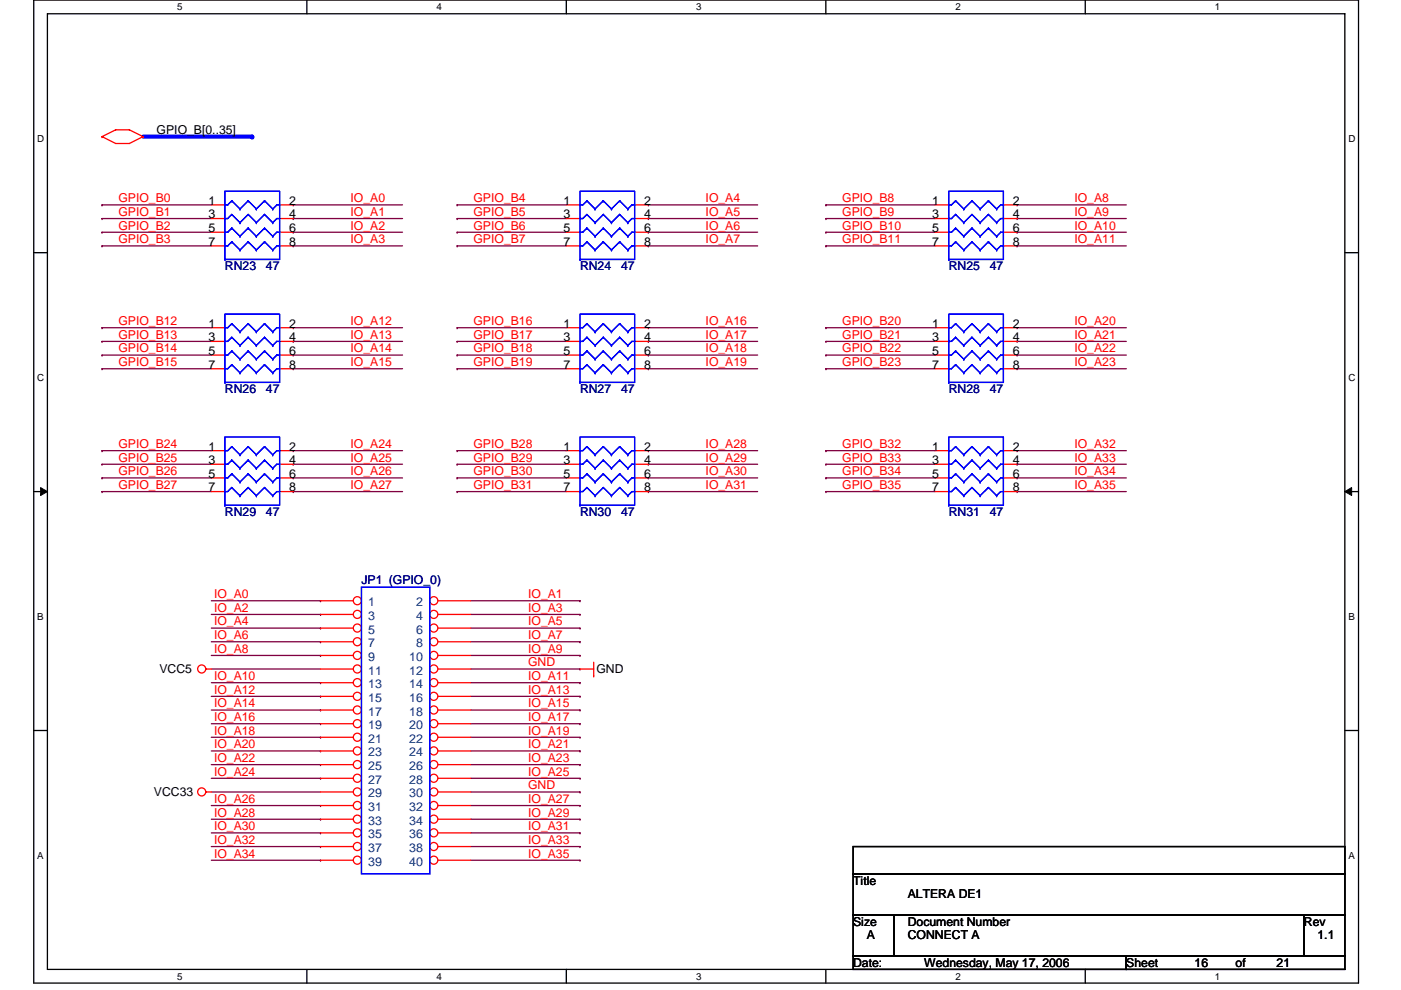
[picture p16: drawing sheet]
<svg xmlns="http://www.w3.org/2000/svg" width="297mm" height="210mm" viewBox="0 0 297 210" stroke-linecap="round" stroke-linejoin="round" font-family="sans-serif">
<defs><g id="words">
<g font-size="2.6">
<text x="33.2" y="28.4">GPIO_B[0..35]</text>
<text x="44.2" y="43.4">1</text>
<text x="44.2" y="46.3">3</text>
<text x="61.3" y="46.3">4</text>
<text x="61.3" y="43.4">2</text>
<text x="119.5" y="43.4">1</text>
<text x="119.5" y="46.3">3</text>
<text x="136.6" y="46.3">4</text>
<text x="136.6" y="43.4">2</text>
<text x="197.7" y="43.4">1</text>
<text x="197.7" y="46.3">3</text>
<text x="214.8" y="46.3">4</text>
<text x="214.8" y="43.4">2</text>
<text x="44.2" y="49.2">5</text>
<text x="44.2" y="52.1">7</text>
<text x="61.3" y="52.1">8</text>
<text x="61.3" y="49.2">6</text>
<text x="119.5" y="49.2">5</text>
<text x="119.5" y="52.1">7</text>
<text x="136.6" y="52.1">8</text>
<text x="136.6" y="49.2">6</text>
<text x="197.7" y="49.2">5</text>
<text x="197.7" y="52.1">7</text>
<text x="214.8" y="52.1">8</text>
<text x="214.8" y="49.2">6</text>
<text x="44.2" y="69.5">1</text>
<text x="61.3" y="69.5">2</text>
<text x="119.5" y="69.5">1</text>
<text x="136.6" y="69.5">2</text>
<text x="197.7" y="69.5">1</text>
<text x="214.8" y="69.5">2</text>
<text x="44.2" y="72.4">3</text>
<text x="44.2" y="75.3">5</text>
<text x="61.3" y="75.3">6</text>
<text x="61.3" y="72.4">4</text>
<text x="119.5" y="72.4">3</text>
<text x="119.5" y="75.3">5</text>
<text x="136.6" y="75.3">6</text>
<text x="136.6" y="72.4">4</text>
<text x="197.7" y="72.4">3</text>
<text x="197.7" y="75.3">5</text>
<text x="214.8" y="75.3">6</text>
<text x="214.8" y="72.4">4</text>
<text x="44.2" y="78.2">7</text>
<text x="61.3" y="78.2">8</text>
<text x="119.5" y="78.2">7</text>
<text x="136.6" y="78.2">8</text>
<text x="197.7" y="78.2">7</text>
<text x="214.8" y="78.2">8</text>
<text x="44.2" y="95.6">1</text>
<text x="61.3" y="95.6">2</text>
<text x="119.5" y="95.6">1</text>
<text x="136.6" y="95.6">2</text>
<text x="197.7" y="95.6">1</text>
<text x="214.8" y="95.6">2</text>
<text x="44.2" y="98.4">3</text>
<text x="44.2" y="101.3">5</text>
<text x="61.3" y="101.3">6</text>
<text x="61.3" y="98.4">4</text>
<text x="119.5" y="98.4">3</text>
<text x="119.5" y="101.3">5</text>
<text x="136.6" y="101.3">6</text>
<text x="136.6" y="98.4">4</text>
<text x="197.7" y="98.4">3</text>
<text x="197.7" y="101.3">5</text>
<text x="214.8" y="101.3">6</text>
<text x="214.8" y="98.4">4</text>
<text x="44.2" y="104.2">7</text>
<text x="61.3" y="104.2">8</text>
<text x="119.5" y="104.2">7</text>
<text x="136.6" y="104.2">8</text>
<text x="197.7" y="104.2">7</text>
<text x="214.8" y="104.2">8</text>
<text x="33.8" y="142.8">VCC5</text>
<text x="126.4" y="142.8">GND</text>
<text x="32.6" y="168.8">VCC33</text>
<text x="180.9" y="187.7">Title</text>
<text x="192.5" y="190.6">ALTERA DE1</text>
<text x="180.9" y="196.4">Size</text>
<text x="192.5" y="196.4">Document Number</text>
<text x="276.5" y="196.4">Rev</text>
<text x="183.8" y="199.3">A</text>
<text x="192.5" y="199.3">CONNECT A</text>
<text x="279.3" y="199.3">1.1</text>
<text x="180.9" y="205">Date:</text>
<text x="196" y="205">Wednesday, May 17, 2006</text>
<text x="238.8" y="205">Sheet</text>
<text x="253.3" y="205">16</text>
<text x="262" y="205">of</text>
<text x="270.7" y="205">21</text>
</g>
<g font-size="2.6" fill="#f00">
<text x="25.1" y="42.9">GPIO_B0</text>
<text x="25.1" y="45.8">GPIO_B1</text>
<text x="74.3" y="42.9">IO_A0</text>
<text x="74.3" y="45.8">IO_A1</text>
<text x="100.4" y="45.8">GPIO_B5</text>
<text x="100.4" y="42.9">GPIO_B4</text>
<text x="149.6" y="42.9">IO_A4</text>
<text x="149.6" y="45.8">IO_A5</text>
<text x="178.6" y="42.9">GPIO_B8</text>
<text x="178.6" y="45.8">GPIO_B9</text>
<text x="227.8" y="42.9">IO_A8</text>
<text x="227.8" y="45.8">IO_A9</text>
<text x="25.1" y="48.7">GPIO_B2</text>
<text x="25.1" y="51.6">GPIO_B3</text>
<text x="74.3" y="51.6">IO_A3</text>
<text x="74.3" y="48.7">IO_A2</text>
<text x="100.4" y="48.7">GPIO_B6</text>
<text x="100.4" y="51.6">GPIO_B7</text>
<text x="149.6" y="51.6">IO_A7</text>
<text x="149.6" y="48.7">IO_A6</text>
<text x="178.6" y="48.7">GPIO_B10</text>
<text x="178.6" y="51.6">GPIO_B11</text>
<text x="227.8" y="48.7">IO_A10</text>
<text x="227.8" y="51.6">IO_A11</text>
<text x="25.1" y="68.9">GPIO_B12</text>
<text x="25.1" y="71.8">GPIO_B13</text>
<text x="74.3" y="71.8">IO_A13</text>
<text x="74.3" y="68.9">IO_A12</text>
<text x="100.4" y="71.8">GPIO_B17</text>
<text x="100.4" y="68.9">GPIO_B16</text>
<text x="149.6" y="71.8">IO_A17</text>
<text x="149.6" y="68.9">IO_A16</text>
<text x="178.6" y="68.9">GPIO_B20</text>
<text x="178.6" y="71.8">GPIO_B21</text>
<text x="227.8" y="71.8">IO_A21</text>
<text x="227.8" y="68.9">IO_A20</text>
<text x="25.1" y="77.6">GPIO_B15</text>
<text x="25.1" y="74.7">GPIO_B14</text>
<text x="74.3" y="77.6">IO_A15</text>
<text x="74.3" y="74.7">IO_A14</text>
<text x="100.4" y="77.6">GPIO_B19</text>
<text x="100.4" y="74.7">GPIO_B18</text>
<text x="149.6" y="74.7">IO_A18</text>
<text x="149.6" y="77.6">IO_A19</text>
<text x="178.6" y="77.6">GPIO_B23</text>
<text x="178.6" y="74.7">GPIO_B22</text>
<text x="227.8" y="77.6">IO_A23</text>
<text x="227.8" y="74.7">IO_A22</text>
<text x="25.1" y="95">GPIO_B24</text>
<text x="74.3" y="95">IO_A24</text>
<text x="100.4" y="95">GPIO_B28</text>
<text x="149.6" y="95">IO_A28</text>
<text x="178.6" y="95">GPIO_B32</text>
<text x="227.8" y="95">IO_A32</text>
<text x="25.1" y="100.8">GPIO_B26</text>
<text x="25.1" y="97.9">GPIO_B25</text>
<text x="74.3" y="97.9">IO_A25</text>
<text x="74.3" y="100.8">IO_A26</text>
<text x="100.4" y="97.9">GPIO_B29</text>
<text x="100.4" y="100.8">GPIO_B30</text>
<text x="149.6" y="97.9">IO_A29</text>
<text x="149.6" y="100.8">IO_A30</text>
<text x="178.6" y="100.8">GPIO_B34</text>
<text x="178.6" y="97.9">GPIO_B33</text>
<text x="227.8" y="100.8">IO_A34</text>
<text x="227.8" y="97.9">IO_A33</text>
<text x="25.1" y="103.7">GPIO_B27</text>
<text x="74.3" y="103.7">IO_A27</text>
<text x="100.4" y="103.7">GPIO_B31</text>
<text x="149.6" y="103.7">IO_A31</text>
<text x="178.6" y="103.7">GPIO_B35</text>
<text x="227.8" y="103.7">IO_A35</text>
<text x="45.4" y="126.9">IO_A0</text>
<text x="45.4" y="129.8">IO_A2</text>
<text x="112" y="126.9">IO_A1</text>
<text x="112" y="129.8">IO_A3</text>
<text x="45.4" y="132.7">IO_A4</text>
<text x="45.4" y="135.6">IO_A6</text>
<text x="112" y="132.7">IO_A5</text>
<text x="112" y="135.6">IO_A7</text>
<text x="45.4" y="138.5">IO_A8</text>
<text x="112" y="141.3">GND</text>
<text x="112" y="138.5">IO_A9</text>
<text x="45.4" y="147.1">IO_A12</text>
<text x="45.4" y="144.2">IO_A10</text>
<text x="112" y="147.1">IO_A13</text>
<text x="112" y="144.2">IO_A11</text>
<text x="45.4" y="150">IO_A14</text>
<text x="45.4" y="152.9">IO_A16</text>
<text x="45.4" y="155.8">IO_A18</text>
<text x="112" y="150">IO_A15</text>
<text x="112" y="155.8">IO_A19</text>
<text x="112" y="152.9">IO_A17</text>
<text x="45.4" y="158.7">IO_A20</text>
<text x="45.4" y="161.6">IO_A22</text>
<text x="112" y="161.6">IO_A23</text>
<text x="112" y="158.7">IO_A21</text>
<text x="45.4" y="164.5">IO_A24</text>
<text x="112" y="167.4">GND</text>
<text x="112" y="164.5">IO_A25</text>
<text x="45.4" y="170.3">IO_A26</text>
<text x="45.4" y="173.2">IO_A28</text>
<text x="112" y="173.2">IO_A29</text>
<text x="112" y="170.3">IO_A27</text>
<text x="45.4" y="176.1">IO_A30</text>
<text x="45.4" y="179">IO_A32</text>
<text x="112" y="179">IO_A33</text>
<text x="112" y="176.1">IO_A31</text>
<text x="45.4" y="181.9">IO_A34</text>
<text x="112" y="181.9">IO_A35</text>
</g>
<g font-size="2.6" fill="#000080">
<text x="47.7" y="57.4">RN23</text>
<text x="56.4" y="57.4">47</text>
<text x="123" y="57.4">RN24</text>
<text x="131.7" y="57.4">47</text>
<text x="201.2" y="57.4">RN25</text>
<text x="209.8" y="57.4">47</text>
<text x="47.7" y="83.4">RN26</text>
<text x="56.4" y="83.4">47</text>
<text x="123" y="83.4">RN27</text>
<text x="131.7" y="83.4">47</text>
<text x="201.2" y="83.4">RN28</text>
<text x="209.8" y="83.4">47</text>
<text x="47.7" y="109.5">RN29</text>
<text x="56.4" y="109.5">47</text>
<text x="123" y="109.5">RN30</text>
<text x="131.7" y="109.5">47</text>
<text x="201.2" y="109.5">RN31</text>
<text x="209.8" y="109.5">47</text>
<text x="76.6" y="124">JP1 (GPIO_0)</text>
</g>
<g font-size="2.6" fill="#004080">
<text x="78.1" y="128.6">1</text>
<text x="78.1" y="131.5">3</text>
<text x="88.2" y="128.6">2</text>
<text x="88.2" y="131.5">4</text>
<text x="78.1" y="134.4">5</text>
<text x="78.1" y="137.3">7</text>
<text x="88.2" y="134.4">6</text>
<text x="88.2" y="137.3">8</text>
<text x="78.1" y="140.2">9</text>
<text x="78.1" y="143.1">11</text>
<text x="86.8" y="140.2">10</text>
<text x="86.8" y="143.1">12</text>
<text x="78.1" y="146">13</text>
<text x="78.1" y="148.9">15</text>
<text x="86.8" y="146">14</text>
<text x="86.8" y="148.9">16</text>
<text x="78.1" y="151.8">17</text>
<text x="78.1" y="154.7">19</text>
<text x="86.8" y="151.8">18</text>
<text x="86.8" y="154.7">20</text>
<text x="78.1" y="157.5">21</text>
<text x="78.1" y="160.4">23</text>
<text x="86.8" y="157.5">22</text>
<text x="86.8" y="160.4">24</text>
<text x="78.1" y="163.3">25</text>
<text x="78.1" y="166.2">27</text>
<text x="86.8" y="163.3">26</text>
<text x="86.8" y="166.2">28</text>
<text x="78.1" y="169.1">29</text>
<text x="78.1" y="172">31</text>
<text x="86.8" y="169.1">30</text>
<text x="86.8" y="172">32</text>
<text x="78.1" y="174.9">33</text>
<text x="78.1" y="177.8">35</text>
<text x="86.8" y="174.9">34</text>
<text x="86.8" y="177.8">36</text>
<text x="78.1" y="180.7">37</text>
<text x="78.1" y="183.6">39</text>
<text x="86.8" y="180.7">38</text>
<text x="86.8" y="183.6">40</text>
</g>
<g font-size="2.1">
<text x="37.5" y="2.2">5</text>
<text x="92.6" y="2.2">4</text>
<text x="147.6" y="2.2">3</text>
<text x="202.6" y="2.2">2</text>
<text x="257.6" y="2.2">1</text>
<text x="7.9" y="30.1">D</text>
<text x="285.9" y="30.1">D</text>
<text x="7.9" y="80.8">C</text>
<text x="285.9" y="80.8">C</text>
<text x="7.9" y="131.4">B</text>
<text x="285.9" y="131.4">B</text>
<text x="7.9" y="182.1">A</text>
<text x="285.9" y="182.1">A</text>
<text x="37.5" y="207.8">5</text>
<text x="92.6" y="207.8">4</text>
<text x="147.6" y="207.8">3</text>
<text x="202.6" y="207.8">2</text>
<text x="257.6" y="207.8">1</text>
</g>
</g></defs>
<path d="M7.2 0h280.8v208.5h-280.8zM10.1 2.9h275v202.7h-275z" fill="none" stroke="#000" stroke-width=".28"/>
<g fill="#fff">
<path d="M37.5 .3h1.2v2.3h-1.2z"/>
<path d="M37.5 205.9h1.2v2.3h-1.2z"/>
</g>
<path d="M65.1 0v2.9M65.1 205.6v2.9" fill="none" stroke="#000" stroke-width=".28"/>
<g fill="#fff">
<path d="M92.6 .3h1.1v2.3h-1.1z"/>
<path d="M92.6 205.9h1.1v2.3h-1.1z"/>
</g>
<path d="M120.1 0v2.9M120.1 205.6v2.9" fill="none" stroke="#000" stroke-width=".28"/>
<g fill="#fff">
<path d="M147.6 .3h1.1v2.3h-1.1z"/>
<path d="M147.6 205.9h1.1v2.3h-1.1z"/>
</g>
<path d="M175.1 0v2.9M175.1 205.6v2.9" fill="none" stroke="#000" stroke-width=".28"/>
<g fill="#fff">
<path d="M202.6 .3h1.1v2.3h-1.1z"/>
<path d="M202.6 205.9h1.1v2.3h-1.1z"/>
</g>
<path d="M230.1 0v2.9M230.1 205.6v2.9" fill="none" stroke="#000" stroke-width=".28"/>
<g fill="#fff">
<path d="M257.6 .3h1.2v2.3h-1.2z"/>
<path d="M257.6 205.9h1.2v2.3h-1.2z"/>
<path d="M7.9 28.3h1.5v2.3h-1.5z"/>
<path d="M285.9 28.3h1.5v2.3h-1.5z"/>
<path d="M7.9 78.9h1.5v2.3h-1.5z"/>
<path d="M285.9 78.9h1.5v2.3h-1.5z"/>
</g>
<path d="M7.2 53.6h2.9M285.1 53.6h2.9" fill="none" stroke="#000" stroke-width=".28"/>
<g fill="#fff">
<path d="M7.9 129.6h1.4v2.3h-1.4z"/>
<path d="M285.9 129.6h1.3v2.3h-1.3z"/>
</g>
<path d="M7.2 104.3h2.9M285.1 104.3h2.9" fill="none" stroke="#000" stroke-width=".28"/>
<path d="M8.6 103.4l1.5 .9-1.5 .8zM285.1 104.3l1.5-.9v1.7z" fill="#000" stroke="#000" stroke-width=".21"/>
<g fill="#fff">
<path d="M7.9 180.3h1.4v2.3h-1.4z"/>
<path d="M285.9 180.3h1.4v2.3h-1.4z"/>
</g>
<path d="M7.2 154.9h2.9M285.1 154.9h2.9M180.9 179.6h104.2v5.7h-104.2zM180.9 185.3h104.2v8.7h-104.2zM180.9 194h8.7v8.7h-8.7zM189.6 194h86.9v8.7h-86.9zM276.5 194h8.6v8.7h-8.6zM180.9 202.7h57.9v2.9h-57.9zM238.8 202.7h46.3v2.9h-46.3z" fill="none" stroke="#000" stroke-width=".28"/>
<path d="M30.3 29h23.2M53.5 29h.1" fill="none" stroke="#00f" stroke-width=".87"/>
<g fill="none" stroke="#800040" stroke-width=".28">
<path d="M21.6 43.5h.1M21.6 46.4h.1M21.6 49.3h.1M21.6 52.2h.1M21.6 43.5h23.2M21.6 46.4h23.2M21.6 49.3h23.2M21.6 52.2h23.2M62.2 43.5h.1M62.2 46.4h.1M62.2 52.2h.1M62.2 49.3h.1"/>
<path d="M62.2 43.5h23.1M62.2 46.4h23.1M62.2 49.3h23.1M62.2 52.2h23.1M96.9 49.3h.1M96.9 46.4h.1M96.9 43.5h.1M96.9 52.2h.1M96.9 43.5h23.2M96.9 46.4h23.2M96.9 49.3h23.2M96.9 52.2h23.2"/>
<path d="M137.5 52.2h.1M137.5 43.5h.1M137.5 49.3h.1M137.5 46.4h.1M137.5 43.5h23.1M137.5 46.4h23.1M137.5 49.3h23.1M137.5 52.2h23.1M175.1 43.5h.1M175.1 49.3h.1M175.1 46.4h.1M175.1 52.2h.1"/>
<path d="M175.1 43.5h23.2M175.1 46.4h23.2M175.1 49.3h23.2M175.1 52.2h23.2M215.6 49.3h.1M215.6 43.5h.1M215.6 52.2h.1M215.6 46.4h.1M215.6 43.5h23.2M215.6 46.4h23.2M215.6 49.3h23.2M215.6 52.2h23.2"/>
<path d="M21.6 78.2h.1M21.6 69.5h.1M21.6 75.3h.1M21.6 72.4h.1M21.6 78.2h23.2M21.6 69.5h23.2M21.6 75.3h23.2M21.6 72.4h23.2M62.2 72.4h.1M62.2 78.2h.1M62.2 69.5h.1M62.2 75.3h.1"/>
<path d="M62.2 78.2h23.1M62.2 69.5h23.1M62.2 75.3h23.1M62.2 72.4h23.1M96.9 78.2h.1M96.9 75.3h.1M96.9 72.4h.1M96.9 69.5h.1M96.9 78.2h23.2M96.9 69.5h23.2M96.9 75.3h23.2M96.9 72.4h23.2"/>
<path d="M137.5 72.4h.1M137.5 75.3h.1M137.5 78.2h.1M137.5 69.5h.1M137.5 78.2h23.1M137.5 69.5h23.1M137.5 75.3h23.1M137.5 72.4h23.1M175.1 78.2h.1M175.1 69.5h.1M175.1 72.4h.1M175.1 75.3h.1"/>
<path d="M175.1 78.2h23.2M175.1 69.5h23.2M175.1 75.3h23.2M175.1 72.4h23.2M215.6 72.4h.1M215.6 69.5h.1M215.6 78.2h.1M215.6 75.3h.1M215.6 78.2h23.2M215.6 69.5h23.2M215.6 75.3h23.2M215.6 72.4h23.2"/>
<path d="M21.6 95.6h.1M21.6 98.5h.1M21.6 95.6h23.2M21.6 98.5h23.2M62.2 95.6h.1M62.2 98.5h.1M62.2 95.6h23.1M62.2 98.5h23.1M96.9 95.6h.1M96.9 98.5h.1M96.9 95.6h23.2M96.9 98.5h23.2"/>
<path d="M137.5 95.6h.1M137.5 98.5h.1M137.5 95.6h23.1M137.5 98.5h23.1M175.1 95.6h.1M175.1 98.5h.1M175.1 95.6h23.2M175.1 98.5h23.2M215.6 95.6h.1M215.6 98.5h.1M215.6 95.6h23.2M215.6 98.5h23.2"/>
<path d="M21.6 101.4h.1M21.6 104.3h.1M21.6 101.4h23.2M21.6 104.3h23.2M62.2 101.4h.1M62.2 104.3h.1M62.2 101.4h23.1M62.2 104.3h23.1M96.9 101.4h.1M96.9 104.3h.1M96.9 101.4h23.2M96.9 104.3h23.2"/>
<path d="M137.5 101.4h.1M137.5 104.3h.1M137.5 101.4h23.1M137.5 104.3h23.1M175.1 104.3h.1M175.1 101.4h.1M175.1 101.4h23.2M175.1 104.3h23.2M215.6 101.4h.1M215.6 104.3h.1M215.6 101.4h23.2M215.6 104.3h23.2"/>
<path d="M44.8 127.4h23.2M44.8 130.3h23.2M44.8 133.2h23.2M44.8 139h23.2M44.8 136.1h23.2M68 127.4h.1M68 130.3h.1M68 133.2h.1M68 139h.1M68 136.1h.1M99.8 127.4h23.2M99.8 130.3h23.2"/>
<path d="M99.8 133.2h23.2M99.8 139h23.2M99.8 136.1h23.2M123 127.4h.1M123 133.2h.1M123 136.1h.1M123 130.3h.1M123 139h.1M44.8 141.9h23.2M44.8 147.7h23.2M44.8 150.6h23.2M44.8 144.8h23.2"/>
<path d="M44.8 159.3h23.2M44.8 153.5h23.2M44.8 156.4h23.2M68 147.7h.1M68 150.6h.1M68 144.8h.1M68 159.3h.1M68 153.5h.1M68 156.4h.1M99.8 147.7h23.2M99.8 150.6h23.2M99.8 144.8h23.2"/>
<path d="M99.8 159.3h23.2M99.8 153.5h23.2M99.8 156.4h23.2M99.8 141.9h23.2M123 141.9h.1M123 147.7h.1M123 150.6h.1M123 144.8h.1M123 159.3h.1M123 156.4h.1M123 153.5h.1M44.8 168h23.2"/>
<path d="M44.8 162.2h23.2M44.8 165.1h23.2M44.8 170.9h23.2M44.8 173.8h23.2M44.8 176.7h23.2M44.8 179.6h23.2M68 162.2h.1M68 165.1h.1M68 170.9h.1M68 173.8h.1M68 176.7h.1M68 179.6h.1"/>
<path d="M99.8 162.2h23.2M99.8 165.1h23.2M99.8 170.9h23.2M99.8 173.8h23.2M99.8 176.7h23.2M99.8 179.6h23.2M99.8 168h23.2M123 162.2h.1M123 168h.1M123 173.8h.1M123 179.6h.1M123 176.7h.1"/>
<path d="M123 170.9h.1M123 165.1h.1M44.8 182.5h23.2M68 182.5h.1M99.8 182.5h23.2M123 182.5h.1"/>
</g>
<g fill="none" stroke="#f00" stroke-width=".28">
<path d="M21.6 29l2.9-1.5h2.9l2.9 1.5M21.6 29l2.9 1.4h2.9l2.9-1.4M21.6 29h.1M30.3 29h.1M44.8 43.5h2.9M44.8 46.4h2.9M44.8 49.3h2.9M44.8 52.2h2.9M59.3 43.5h2.9M59.3 46.4h2.9M59.3 49.3h2.9M59.3 52.2h2.9"/>
<path d="M120.1 43.5h2.9M120.1 46.4h2.9M120.1 49.3h2.9M120.1 52.2h2.9M134.6 43.5h2.9M134.6 46.4h2.9M134.6 49.3h2.9M134.6 52.2h2.9M198.3 69.5h2.9M198.3 72.4h2.9M198.3 75.3h2.9M198.3 78.2h2.9"/>
<path d="M212.7 69.5h2.9M212.7 72.4h2.9M212.7 75.3h2.9M212.7 78.2h2.9M198.3 95.6h2.9M198.3 98.5h2.9M212.7 95.6h2.9M212.7 98.5h2.9M198.3 101.4h2.9M198.3 104.3h2.9M212.7 101.4h2.9M212.7 104.3h2.9"/>
<path d="M43.6 141.9h1.2M123 141.9h2.9M125.9 143.4h.1M125.9 140.5v2.9M43.6 168h1.2"/>
<circle cx="42.8" cy="141.9" r=".86"/>
<circle cx="42.8" cy="168" r=".86"/>
</g>
<g fill="none" stroke="#00f" stroke-width=".28">
<path d="M47.7 40.6h11.6v14.4h-11.6zM47.7 55h.1M49.1 42.6l-.8 .9h-.6M49.1 42.6h.1M49.1 45.5h.1M49.1 45.5l-.8 .9h-.6M49.1 48.4l-.8 .9h-.6M49.1 48.4h.1M49.1 51.3h.1M49.1 51.3l-.8 .9h-.6M49.1 42.6l1.8 1.7M49.1 45.5l1.8 1.7"/>
<path d="M49.1 48.4l1.8 1.7M49.1 51.3l1.8 1.7M50.9 44.3h.1M50.9 47.2h.1M50.9 50.1h.1M50.9 53h.1M52.6 42.6h.1M52.6 45.5h.1M52.6 48.4h.1M52.6 51.3h.1M52.6 42.6l-1.7 1.7M52.6 42.6l1.8 1.7"/>
<path d="M52.6 45.5l1.8 1.7M52.6 45.5l-1.7 1.7M52.6 48.4l-1.7 1.7M52.6 48.4l1.8 1.7M52.6 51.3l1.8 1.7M52.6 51.3l-1.7 1.7M54.4 44.3h.1M54.4 47.2h.1M54.4 50.1h.1M54.4 53h.1M56.1 42.6h.1M56.1 45.5h.1"/>
<path d="M56.1 48.4h.1M56.1 51.3h.1M56.1 42.6l-1.7 1.7M56.1 42.6l1.7 1.7M56.1 45.5l1.7 1.7M56.1 45.5l-1.7 1.7M56.1 48.4l-1.7 1.7M56.1 48.4l1.7 1.7M56.1 51.3l1.7 1.7M56.1 51.3l-1.7 1.7M57.8 44.3h.1M57.8 47.2h.1"/>
<path d="M57.8 50.1h.1M57.8 53h.1M59.3 43.5h-.6l-.9 .8M59.3 46.4h-.6l-.9 .8M59.3 49.3h-.6l-.9 .8M59.3 52.2h-.6l-.9 .8M123 40.6h11.6v14.4h-11.6zM123 55h.1M124.4 42.6l-.8 .9h-.6M124.4 42.6h.1M124.4 45.5h.1M124.4 45.5l-.8 .9h-.6"/>
<path d="M124.4 48.4l-.8 .9h-.6M124.4 48.4h.1M124.4 51.3h.1M124.4 51.3l-.8 .9h-.6M124.4 42.6l1.8 1.7M124.4 45.5l1.8 1.7M124.4 48.4l1.8 1.7M124.4 51.3l1.8 1.7M126.2 44.3h.1M126.2 47.2h.1M126.2 50.1h.1M126.2 53h.1"/>
<path d="M127.9 42.6h.1M127.9 45.5h.1M127.9 48.4h.1M127.9 51.3h.1M127.9 42.6l-1.7 1.7M127.9 42.6l1.7 1.7M127.9 45.5l1.7 1.7M127.9 45.5l-1.7 1.7M127.9 48.4l-1.7 1.7M127.9 48.4l1.7 1.7M127.9 51.3l1.7 1.7M127.9 51.3l-1.7 1.7"/>
<path d="M129.6 44.3h.1M129.6 47.2h.1M129.6 50.1h.1M129.6 53h.1M131.4 42.6h.1M131.4 45.5h.1M131.4 48.4h.1M131.4 51.3h.1M131.4 42.6l-1.8 1.7M131.4 42.6l1.7 1.7M131.4 45.5l1.7 1.7M131.4 45.5l-1.8 1.7"/>
<path d="M131.4 48.4l-1.8 1.7M131.4 48.4l1.7 1.7M131.4 51.3l1.7 1.7M131.4 51.3l-1.8 1.7M133.1 44.3h.1M133.1 47.2h.1M133.1 50.1h.1M133.1 53h.1M134.6 43.5h-.6l-.9 .8M134.6 46.4h-.6l-.9 .8M134.6 49.3h-.6l-.9 .8M134.6 52.2h-.6l-.9 .8"/>
<path d="M201.2 66.6h11.5v14.5h-11.5zM202.6 68.6l-.9 .9h-.5M202.6 68.6h.1M202.6 71.5h.1M202.6 71.5l-.9 .9h-.5M202.6 74.4l-.9 .9h-.5M202.6 74.4h.1M202.6 77.3h.1M202.6 77.3l-.9 .9h-.5M202.6 68.6l1.7 1.8M202.6 71.5l1.7 1.8M202.6 74.4l1.7 1.8"/>
<path d="M202.6 77.3l1.7 1.8M204.3 70.4h.1M204.3 73.3h.1M204.3 76.2h.1M204.3 79.1h.1M206.1 68.6h.1M206.1 71.5h.1M206.1 74.4h.1M206.1 77.3h.1M206.1 68.6l-1.8 1.8M206.1 68.6l1.7 1.8M206.1 71.5l1.7 1.8"/>
<path d="M206.1 71.5l-1.8 1.8M206.1 74.4l-1.8 1.8M206.1 74.4l1.7 1.8M206.1 77.3l1.7 1.8M206.1 77.3l-1.8 1.8M207.8 70.4h.1M207.8 73.3h.1M207.8 76.2h.1M207.8 79.1h.1M209.6 68.6h.1M209.6 71.5h.1M209.6 74.4h.1"/>
<path d="M209.6 77.3h.1M209.6 68.6l-1.8 1.8M209.6 68.6l1.7 1.8M209.6 71.5l1.7 1.8M209.6 71.5l-1.8 1.8M209.6 74.4l-1.8 1.8M209.6 74.4l1.7 1.8M209.6 77.3l1.7 1.8M209.6 77.3l-1.8 1.8M211.3 70.4h.1M211.3 73.3h.1M211.3 76.2h.1"/>
<path d="M211.3 79.1h.1M212.7 69.5h-.5l-.9 .9M212.7 72.4h-.5l-.9 .9M212.7 75.3h-.5l-.9 .9M212.7 78.2h-.5l-.9 .9M201.2 81.1h.1M201.2 92.7h11.5v14.5h-11.5zM202.6 94.7l-.9 .9h-.5M202.6 94.7h.1M202.6 97.6h.1M202.6 97.6l-.9 .9h-.5M202.6 94.7l1.7 1.8"/>
<path d="M202.6 97.6l1.7 1.7M204.3 96.5h.1M204.3 99.3h.1M206.1 94.7h.1M206.1 97.6h.1M206.1 94.7l-1.8 1.8M206.1 94.7l1.7 1.8M206.1 97.6l1.7 1.7M206.1 97.6l-1.8 1.7M207.8 96.5h.1M207.8 99.3h.1M209.6 94.7h.1"/>
<path d="M209.6 97.6h.1M209.6 94.7l-1.8 1.8M209.6 94.7l1.7 1.8M209.6 97.6l1.7 1.7M209.6 97.6l-1.8 1.7M211.3 96.5h.1M211.3 99.3h.1M212.7 95.6h-.5l-.9 .9M212.7 98.5h-.5l-.9 .8M201.2 107.2h.1M202.6 100.5l-.9 .9h-.5M202.6 100.5h.1"/>
<path d="M202.6 103.4h.1M202.6 103.4l-.9 .9h-.5M202.6 100.5l1.7 1.7M202.6 103.4l1.7 1.7M204.3 102.2h.1M204.3 105.1h.1M206.1 100.5h.1M206.1 103.4h.1M206.1 100.5l-1.8 1.7M206.1 100.5l1.7 1.7M206.1 103.4l1.7 1.7M206.1 103.4l-1.8 1.7"/>
<path d="M207.8 102.2h.1M207.8 105.1h.1M209.6 100.5h.1M209.6 103.4h.1M209.6 100.5l-1.8 1.7M209.6 100.5l1.7 1.7M209.6 103.4l1.7 1.7M209.6 103.4l-1.8 1.7M211.3 102.2h.1M211.3 105.1h.1M212.7 101.4h-.5l-.9 .8M212.7 104.3h-.5l-.9 .8"/>
</g>
<circle cx="75.8" cy="127.4" r=".86" fill="#fff" stroke="#f00" stroke-width=".28"/>
<path d="M68 127.4h6.9" fill="none" stroke="#f00" stroke-width=".28"/>
<circle cx="92" cy="127.4" r=".86" fill="#fff" stroke="#f00" stroke-width=".28"/>
<path d="M92.9 127.4h6.9" fill="none" stroke="#f00" stroke-width=".28"/>
<circle cx="75.8" cy="130.3" r=".86" fill="#fff" stroke="#f00" stroke-width=".28"/>
<path d="M68 130.3h6.9" fill="none" stroke="#f00" stroke-width=".28"/>
<circle cx="92" cy="130.3" r=".86" fill="#fff" stroke="#f00" stroke-width=".28"/>
<path d="M92.9 130.3h6.9" fill="none" stroke="#f00" stroke-width=".28"/>
<circle cx="75.8" cy="133.2" r=".86" fill="#fff" stroke="#f00" stroke-width=".28"/>
<path d="M68 133.2h6.9" fill="none" stroke="#f00" stroke-width=".28"/>
<circle cx="92" cy="133.2" r=".86" fill="#fff" stroke="#f00" stroke-width=".28"/>
<path d="M92.9 133.2h6.9" fill="none" stroke="#f00" stroke-width=".28"/>
<circle cx="75.8" cy="136.1" r=".86" fill="#fff" stroke="#f00" stroke-width=".28"/>
<path d="M68 136.1h6.9" fill="none" stroke="#f00" stroke-width=".28"/>
<circle cx="92" cy="136.1" r=".86" fill="#fff" stroke="#f00" stroke-width=".28"/>
<path d="M92.9 136.1h6.9" fill="none" stroke="#f00" stroke-width=".28"/>
<circle cx="75.8" cy="139" r=".86" fill="#fff" stroke="#f00" stroke-width=".28"/>
<path d="M68 139h6.9" fill="none" stroke="#f00" stroke-width=".28"/>
<circle cx="92" cy="139" r=".86" fill="#fff" stroke="#f00" stroke-width=".28"/>
<path d="M92.9 139h6.9" fill="none" stroke="#f00" stroke-width=".28"/>
<circle cx="75.8" cy="141.9" r=".86" fill="#fff" stroke="#f00" stroke-width=".28"/>
<path d="M68 141.9h6.9" fill="none" stroke="#f00" stroke-width=".28"/>
<circle cx="92" cy="141.9" r=".86" fill="#fff" stroke="#f00" stroke-width=".28"/>
<path d="M92.9 141.9h6.9" fill="none" stroke="#f00" stroke-width=".28"/>
<circle cx="75.8" cy="144.8" r=".86" fill="#fff" stroke="#f00" stroke-width=".28"/>
<path d="M68 144.8h6.9" fill="none" stroke="#f00" stroke-width=".28"/>
<circle cx="92" cy="144.8" r=".86" fill="#fff" stroke="#f00" stroke-width=".28"/>
<path d="M92.9 144.8h6.9" fill="none" stroke="#f00" stroke-width=".28"/>
<circle cx="75.8" cy="147.7" r=".86" fill="#fff" stroke="#f00" stroke-width=".28"/>
<path d="M68 147.7h6.9" fill="none" stroke="#f00" stroke-width=".28"/>
<circle cx="92" cy="147.7" r=".86" fill="#fff" stroke="#f00" stroke-width=".28"/>
<path d="M92.9 147.7h6.9" fill="none" stroke="#f00" stroke-width=".28"/>
<circle cx="75.8" cy="150.6" r=".86" fill="#fff" stroke="#f00" stroke-width=".28"/>
<path d="M68 150.6h6.9" fill="none" stroke="#f00" stroke-width=".28"/>
<circle cx="92" cy="150.6" r=".86" fill="#fff" stroke="#f00" stroke-width=".28"/>
<path d="M92.9 150.6h6.9" fill="none" stroke="#f00" stroke-width=".28"/>
<circle cx="75.8" cy="153.5" r=".86" fill="#fff" stroke="#f00" stroke-width=".28"/>
<path d="M68 153.5h6.9" fill="none" stroke="#f00" stroke-width=".28"/>
<circle cx="92" cy="153.5" r=".86" fill="#fff" stroke="#f00" stroke-width=".28"/>
<path d="M92.9 153.5h6.9" fill="none" stroke="#f00" stroke-width=".28"/>
<circle cx="75.8" cy="156.4" r=".86" fill="#fff" stroke="#f00" stroke-width=".28"/>
<path d="M68 156.4h6.9" fill="none" stroke="#f00" stroke-width=".28"/>
<circle cx="92" cy="156.4" r=".86" fill="#fff" stroke="#f00" stroke-width=".28"/>
<path d="M92.9 156.4h6.9" fill="none" stroke="#f00" stroke-width=".28"/>
<circle cx="75.8" cy="159.3" r=".86" fill="#fff" stroke="#f00" stroke-width=".28"/>
<path d="M68 159.3h6.9" fill="none" stroke="#f00" stroke-width=".28"/>
<circle cx="92" cy="159.3" r=".86" fill="#fff" stroke="#f00" stroke-width=".28"/>
<path d="M92.9 159.3h6.9" fill="none" stroke="#f00" stroke-width=".28"/>
<circle cx="75.8" cy="162.2" r=".86" fill="#fff" stroke="#f00" stroke-width=".28"/>
<path d="M68 162.2h6.9" fill="none" stroke="#f00" stroke-width=".28"/>
<circle cx="92" cy="162.2" r=".86" fill="#fff" stroke="#f00" stroke-width=".28"/>
<path d="M92.9 162.2h6.9" fill="none" stroke="#f00" stroke-width=".28"/>
<circle cx="75.8" cy="165.1" r=".86" fill="#fff" stroke="#f00" stroke-width=".28"/>
<path d="M68 165.1h6.9" fill="none" stroke="#f00" stroke-width=".28"/>
<circle cx="92" cy="165.1" r=".86" fill="#fff" stroke="#f00" stroke-width=".28"/>
<path d="M92.9 165.1h6.9" fill="none" stroke="#f00" stroke-width=".28"/>
<circle cx="75.8" cy="168" r=".86" fill="#fff" stroke="#f00" stroke-width=".28"/>
<path d="M68 168h6.9" fill="none" stroke="#f00" stroke-width=".28"/>
<circle cx="92" cy="168" r=".86" fill="#fff" stroke="#f00" stroke-width=".28"/>
<path d="M92.9 168h6.9" fill="none" stroke="#f00" stroke-width=".28"/>
<circle cx="75.8" cy="170.8" r=".86" fill="#fff" stroke="#f00" stroke-width=".28"/>
<path d="M68 170.9h6.9" fill="none" stroke="#f00" stroke-width=".28"/>
<circle cx="92" cy="170.8" r=".86" fill="#fff" stroke="#f00" stroke-width=".28"/>
<path d="M92.9 170.9h6.9" fill="none" stroke="#f00" stroke-width=".28"/>
<circle cx="75.8" cy="173.7" r=".86" fill="#fff" stroke="#f00" stroke-width=".28"/>
<path d="M68 173.8h6.9" fill="none" stroke="#f00" stroke-width=".28"/>
<circle cx="92" cy="173.7" r=".86" fill="#fff" stroke="#f00" stroke-width=".28"/>
<path d="M92.9 173.8h6.9" fill="none" stroke="#f00" stroke-width=".28"/>
<circle cx="75.8" cy="176.6" r=".86" fill="#fff" stroke="#f00" stroke-width=".28"/>
<path d="M68 176.7h6.9" fill="none" stroke="#f00" stroke-width=".28"/>
<circle cx="92" cy="176.6" r=".86" fill="#fff" stroke="#f00" stroke-width=".28"/>
<path d="M92.9 176.7h6.9" fill="none" stroke="#f00" stroke-width=".28"/>
<circle cx="75.8" cy="179.5" r=".86" fill="#fff" stroke="#f00" stroke-width=".28"/>
<path d="M68 179.6h6.9" fill="none" stroke="#f00" stroke-width=".28"/>
<circle cx="92" cy="179.5" r=".86" fill="#fff" stroke="#f00" stroke-width=".28"/>
<path d="M92.9 179.6h6.9" fill="none" stroke="#f00" stroke-width=".28"/>
<circle cx="75.8" cy="182.4" r=".86" fill="#fff" stroke="#f00" stroke-width=".28"/>
<path d="M68 182.5h6.9" fill="none" stroke="#f00" stroke-width=".28"/>
<circle cx="92" cy="182.4" r=".86" fill="#fff" stroke="#f00" stroke-width=".28"/>
<g fill="none" stroke="#f00" stroke-width=".28">
<path d="M198.3 43.5h2.9M198.3 46.4h2.9M198.3 49.3h2.9M198.3 52.2h2.9M212.7 43.5h2.9M212.7 46.4h2.9M212.7 49.3h2.9M212.7 52.2h2.9M44.8 69.5h2.9M44.8 72.4h2.9M44.8 75.3h2.9M44.8 78.2h2.9"/>
<path d="M59.3 69.5h2.9M59.3 72.4h2.9M59.3 75.3h2.9M59.3 78.2h2.9M120.1 69.5h2.9M120.1 72.4h2.9M120.1 75.3h2.9M120.1 78.2h2.9M134.6 69.5h2.9M134.6 72.4h2.9M134.6 75.3h2.9M134.6 78.2h2.9"/>
<path d="M44.8 95.6h2.9M44.8 98.5h2.9M59.3 95.6h2.9M59.3 98.5h2.9M120.1 95.6h2.9M120.1 98.5h2.9M134.6 95.6h2.9M134.6 98.5h2.9M44.8 101.4h2.9M44.8 104.3h2.9M59.3 101.4h2.9M59.3 104.3h2.9"/>
<path d="M120.1 101.4h2.9M120.1 104.3h2.9M134.6 101.4h2.9M134.6 104.3h2.9M92.9 182.5h6.9"/>
</g>
<g fill="none" stroke="#00f" stroke-width=".28">
<path d="M201.2 40.6h11.5v14.4h-11.5zM201.2 55h.1M202.6 42.6l-.9 .9h-.5M202.6 42.6h.1M202.6 45.5h.1M202.6 45.5l-.9 .9h-.5M202.6 48.4l-.9 .9h-.5M202.6 48.4h.1M202.6 51.3h.1M202.6 51.3l-.9 .9h-.5M202.6 42.6l1.7 1.7M202.6 45.5l1.7 1.7"/>
<path d="M202.6 48.4l1.7 1.7M202.6 51.3l1.7 1.7M204.3 44.3h.1M204.3 47.2h.1M204.3 50.1h.1M204.3 53h.1M206.1 42.6h.1M206.1 45.5h.1M206.1 48.4h.1M206.1 51.3h.1M206.1 42.6l-1.8 1.7M206.1 42.6l1.7 1.7"/>
<path d="M206.1 45.5l1.7 1.7M206.1 45.5l-1.8 1.7M206.1 48.4l-1.8 1.7M206.1 48.4l1.7 1.7M206.1 51.3l1.7 1.7M206.1 51.3l-1.8 1.7M207.8 44.3h.1M207.8 47.2h.1M207.8 50.1h.1M207.8 53h.1M209.6 42.6h.1M209.6 45.5h.1"/>
<path d="M209.6 48.4h.1M209.6 51.3h.1M209.6 42.6l-1.8 1.7M209.6 42.6l1.7 1.7M209.6 45.5l1.7 1.7M209.6 45.5l-1.8 1.7M209.6 48.4l-1.8 1.7M209.6 48.4l1.7 1.7M209.6 51.3l1.7 1.7M209.6 51.3l-1.8 1.7M211.3 44.3h.1M211.3 47.2h.1"/>
<path d="M211.3 50.1h.1M211.3 53h.1M212.7 43.5h-.5l-.9 .8M212.7 46.4h-.5l-.9 .8M212.7 49.3h-.5l-.9 .8M212.7 52.2h-.5l-.9 .8M47.7 66.6h11.6v14.5h-11.6zM49.1 68.6l-.8 .9h-.6M49.1 68.6h.1M49.1 71.5h.1M49.1 71.5l-.8 .9h-.6M49.1 74.4l-.8 .9h-.6"/>
<path d="M49.1 74.4h.1M49.1 77.3h.1M49.1 77.3l-.8 .9h-.6M49.1 68.6l1.8 1.8M49.1 71.5l1.8 1.8M49.1 74.4l1.8 1.8M49.1 77.3l1.8 1.8M50.9 70.4h.1M50.9 73.3h.1M50.9 76.2h.1M50.9 79.1h.1M52.6 68.6h.1"/>
<path d="M52.6 71.5h.1M52.6 74.4h.1M52.6 77.3h.1M52.6 68.6l-1.7 1.8M52.6 68.6l1.8 1.8M52.6 71.5l1.8 1.8M52.6 71.5l-1.7 1.8M52.6 74.4l-1.7 1.8M52.6 74.4l1.8 1.8M52.6 77.3l1.8 1.8M52.6 77.3l-1.7 1.8M54.4 70.4h.1"/>
<path d="M54.4 73.3h.1M54.4 76.2h.1M54.4 79.1h.1M56.1 68.6h.1M56.1 71.5h.1M56.1 74.4h.1M56.1 77.3h.1M56.1 68.6l-1.7 1.8M56.1 68.6l1.7 1.8M56.1 71.5l1.7 1.8M56.1 71.5l-1.7 1.8M56.1 74.4l-1.7 1.8"/>
<path d="M56.1 74.4l1.7 1.8M56.1 77.3l1.7 1.8M56.1 77.3l-1.7 1.8M57.8 70.4h.1M57.8 73.3h.1M57.8 76.2h.1M57.8 79.1h.1M59.3 69.5h-.6l-.9 .9M59.3 72.4h-.6l-.9 .9M59.3 75.3h-.6l-.9 .9M59.3 78.2h-.6l-.9 .9M123 66.6h11.6v14.5h-11.6z"/>
<path d="M124.4 68.6l-.8 .9h-.6M124.4 68.6h.1M124.4 71.5h.1M124.4 71.5l-.8 .9h-.6M124.4 74.4l-.8 .9h-.6M124.4 74.4h.1M124.4 77.3h.1M124.4 77.3l-.8 .9h-.6M124.4 68.6l1.8 1.8M124.4 71.5l1.8 1.8M124.4 74.4l1.8 1.8M124.4 77.3l1.8 1.8"/>
<path d="M126.2 70.4h.1M126.2 73.3h.1M126.2 76.2h.1M126.2 79.1h.1M127.9 68.6h.1M127.9 71.5h.1M127.9 74.4h.1M127.9 77.3h.1M127.9 68.6l-1.7 1.8M127.9 68.6l1.7 1.8M127.9 71.5l1.7 1.8M127.9 71.5l-1.7 1.8"/>
<path d="M127.9 74.4l-1.7 1.8M127.9 74.4l1.7 1.8M127.9 77.3l1.7 1.8M127.9 77.3l-1.7 1.8M129.6 70.4h.1M129.6 73.3h.1M129.6 76.2h.1M129.6 79.1h.1M131.4 68.6h.1M131.4 71.5h.1M131.4 74.4h.1M131.4 77.3h.1"/>
<path d="M131.4 68.6l-1.8 1.8M131.4 68.6l1.7 1.8M131.4 71.5l1.7 1.8M131.4 71.5l-1.8 1.8M131.4 74.4l-1.8 1.8M131.4 74.4l1.7 1.8M131.4 77.3l1.7 1.8M131.4 77.3l-1.8 1.8M133.1 70.4h.1M133.1 73.3h.1M133.1 76.2h.1M133.1 79.1h.1"/>
<path d="M134.6 69.5h-.6l-.9 .9M134.6 72.4h-.6l-.9 .9M134.6 75.3h-.6l-.9 .9M134.6 78.2h-.6l-.9 .9M47.7 92.7h11.6v14.5h-11.6zM47.7 81.1h.1M49.1 94.7l-.8 .9h-.6M49.1 94.7h.1M49.1 97.6h.1M49.1 97.6l-.8 .9h-.6M49.1 94.7l1.8 1.8M49.1 97.6l1.8 1.7"/>
<path d="M50.9 96.5h.1M50.9 99.3h.1M52.6 94.7h.1M52.6 97.6h.1M52.6 94.7l-1.7 1.8M52.6 94.7l1.8 1.8M52.6 97.6l1.8 1.7M52.6 97.6l-1.7 1.7M54.4 96.5h.1M54.4 99.3h.1M56.1 94.7h.1M56.1 97.6h.1"/>
<path d="M56.1 94.7l-1.7 1.8M56.1 94.7l1.7 1.8M56.1 97.6l1.7 1.7M56.1 97.6l-1.7 1.7M57.8 96.5h.1M57.8 99.3h.1M59.3 95.6h-.6l-.9 .9M59.3 98.5h-.6l-.9 .8M123 92.7h11.6v14.5h-11.6zM123 81.1h.1M124.4 94.7l-.8 .9h-.6M124.4 94.7h.1"/>
<path d="M124.4 97.6h.1M124.4 97.6l-.8 .9h-.6M124.4 94.7l1.8 1.8M124.4 97.6l1.8 1.7M126.2 96.5h.1M126.2 99.3h.1M127.9 94.7h.1M127.9 97.6h.1M127.9 94.7l-1.7 1.8M127.9 94.7l1.7 1.8M127.9 97.6l1.7 1.7M127.9 97.6l-1.7 1.7"/>
<path d="M129.6 96.5h.1M129.6 99.3h.1M131.4 94.7h.1M131.4 97.6h.1M131.4 94.7l-1.8 1.8M131.4 94.7l1.7 1.8M131.4 97.6l1.7 1.7M131.4 97.6l-1.8 1.7M133.1 96.5h.1M133.1 99.3h.1M134.6 95.6h-.6l-.9 .9M134.6 98.5h-.6l-.9 .8"/>
<path d="M47.7 107.2h.1M49.1 100.5l-.8 .9h-.6M49.1 100.5h.1M49.1 103.4h.1M49.1 103.4l-.8 .9h-.6M49.1 100.5l1.8 1.7M49.1 103.4l1.8 1.7M50.9 102.2h.1M50.9 105.1h.1M52.6 100.5h.1M52.6 103.4h.1M52.6 100.5l-1.7 1.7"/>
<path d="M52.6 100.5l1.8 1.7M52.6 103.4l1.8 1.7M52.6 103.4l-1.7 1.7M54.4 102.2h.1M54.4 105.1h.1M56.1 100.5h.1M56.1 103.4h.1M56.1 100.5l-1.7 1.7M56.1 100.5l1.7 1.7M56.1 103.4l1.7 1.7M56.1 103.4l-1.7 1.7M57.8 102.2h.1"/>
<path d="M57.8 105.1h.1M59.3 101.4h-.6l-.9 .8M59.3 104.3h-.6l-.9 .8M123 107.2h.1M124.4 100.5l-.8 .9h-.6M124.4 100.5h.1M124.4 103.4h.1M124.4 103.4l-.8 .9h-.6M124.4 100.5l1.8 1.7M124.4 103.4l1.8 1.7M126.2 102.2h.1M126.2 105.1h.1"/>
<path d="M127.9 100.5h.1M127.9 103.4h.1M127.9 100.5l-1.7 1.7M127.9 100.5l1.7 1.7M127.9 103.4l1.7 1.7M127.9 103.4l-1.7 1.7M129.6 102.2h.1M129.6 105.1h.1M131.4 100.5h.1M131.4 103.4h.1M131.4 100.5l-1.8 1.7M131.4 100.5l1.7 1.7"/>
<path d="M131.4 103.4l1.7 1.7M131.4 103.4l-1.8 1.7M133.1 102.2h.1M133.1 105.1h.1M134.6 101.4h-.6l-.9 .8M134.6 104.3h-.6l-.9 .8M76.6 124.5h14.5v60.8h-14.5z"/>
</g>
<use href="#words"/>
</svg>
